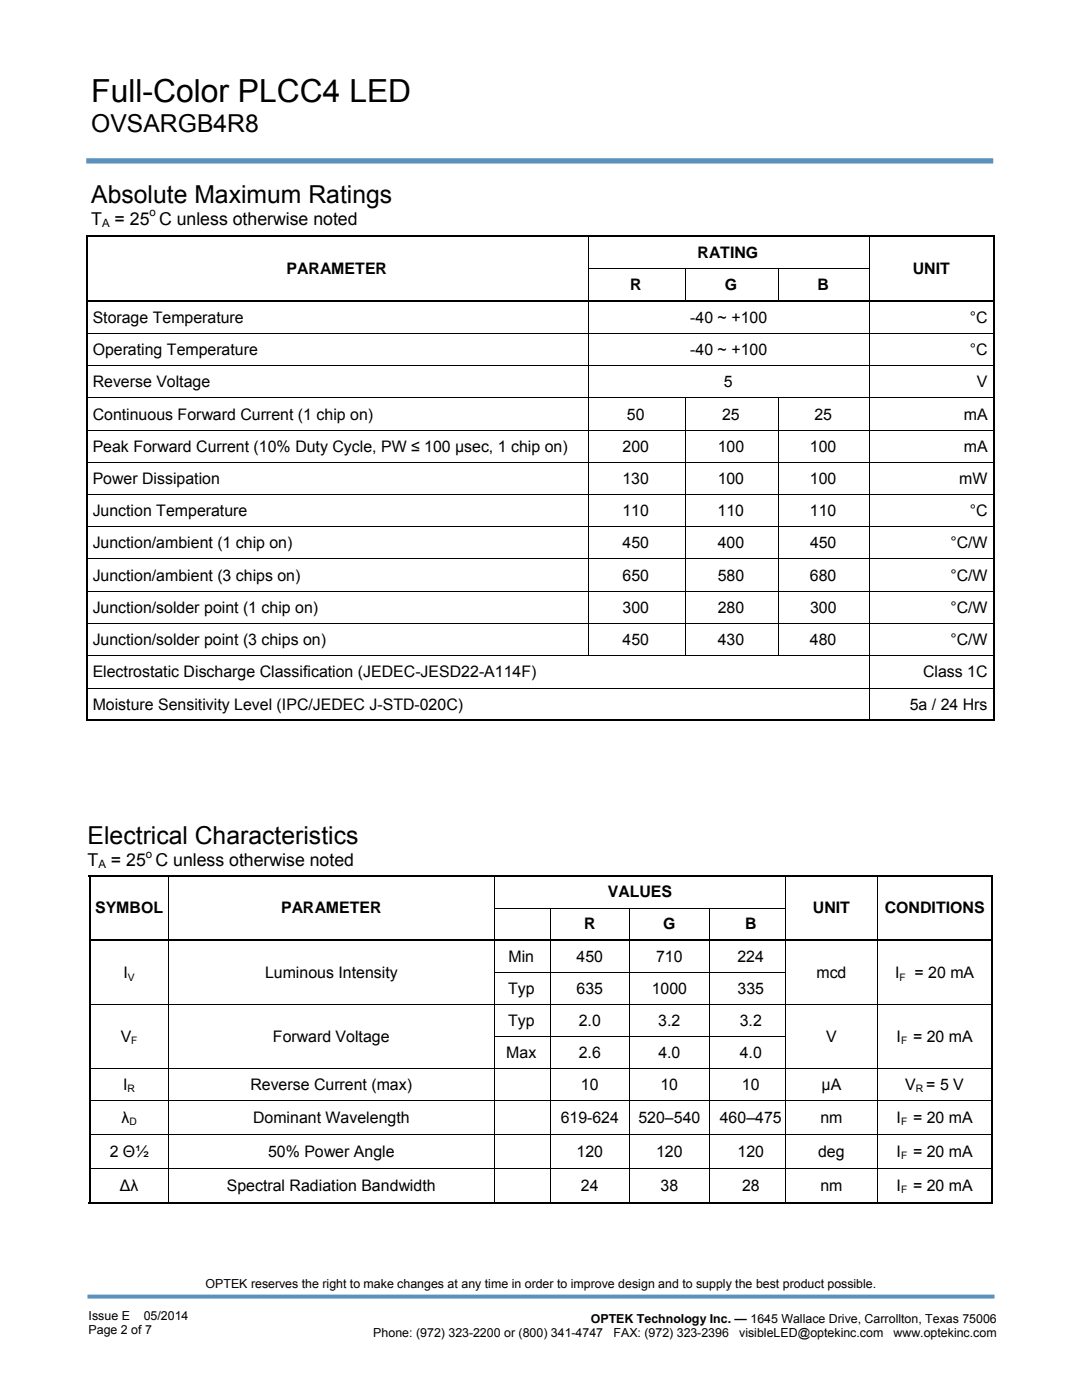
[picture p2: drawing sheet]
<svg xmlns="http://www.w3.org/2000/svg" width="216mm" height="279mm" viewBox="0 0 216 279" stroke-linecap="round" stroke-linejoin="round" font-family="sans-serif">
<defs><g id="words">
<text font-size="6.3" x="18.2" y="20.4">Full-Color PLCC4 LED</text>
<g font-size="4.9">
<text x="18.2" y="26.3">OVSARGB4R8</text>
<text x="18.2" y="40.5">Absolute Maximum Ratings</text>
<text x="17.5" y="168.5">Electrical Characteristics</text>
</g>
<g font-size="3.5">
<text x="18.2" y="44.8">T</text>
<text x="22.9" y="44.8">= 25 C unless otherwise noted</text>
<text x="17.5" y="172.8">T</text>
<text x="22.1" y="172.8">= 25 C unless otherwise noted</text>
</g>
<g font-size="3.2">
<text x="139.2" y="51.4">RATING</text>
<text x="57.1" y="54.6">PARAMETER</text>
<text x="125.7" y="57.8">R</text>
<text x="144.6" y="57.8">G</text>
<text x="163.1" y="57.8">B</text>
<text x="182.1" y="54.6">UNIT</text>
<text x="18.5" y="64.4">Storage Temperature</text>
<text x="137.7" y="64.4">-40 ~ +100</text>
<text x="193.5" y="64.4">°C</text>
<text x="18.5" y="70.9">Operating Temperature</text>
<text x="137.7" y="70.9">-40 ~ +100</text>
<text x="193.5" y="70.9">°C</text>
<text x="18.5" y="77.3">Reverse Voltage</text>
<text x="144.4" y="77.3">5</text>
<text x="194.9" y="77.3">V</text>
<text x="18.5" y="83.7">Continuous Forward Current (1 chip on)</text>
<text x="125.1" y="83.7">50</text>
<text x="144.1" y="83.7">25</text>
<text x="162.5" y="83.7">25</text>
<text x="192.3" y="83.7">mA</text>
<text x="18.5" y="90.2">Peak Forward Current (10% Duty Cycle, PW ≤ 100 μsec, 1 chip on)</text>
<text x="124.2" y="90.2">200</text>
<text x="143.2" y="90.2">100</text>
<text x="161.6" y="90.2">100</text>
<text x="192.3" y="90.2">mA</text>
<text x="18.5" y="96.6">Power Dissipation</text>
<text x="124.2" y="96.6">130</text>
<text x="143.2" y="96.6">100</text>
<text x="161.6" y="96.6">100</text>
<text x="191.4" y="96.6">mW</text>
<text x="18.5" y="103">Junction Temperature</text>
<text x="124.2" y="103">110</text>
<text x="143.2" y="103">110</text>
<text x="161.6" y="103">110</text>
<text x="193.5" y="103">°C</text>
<text x="18.5" y="109.4">Junction/ambient (1 chip on)</text>
<text x="124.2" y="109.4">450</text>
<text x="143.2" y="109.4">400</text>
<text x="161.6" y="109.4">450</text>
<text x="189.6" y="109.4">°C/W</text>
<text x="18.5" y="115.9">Junction/ambient (3 chips on)</text>
<text x="124.2" y="115.9">650</text>
<text x="143.2" y="115.9">580</text>
<text x="161.6" y="115.9">680</text>
<text x="189.6" y="115.9">°C/W</text>
<text x="18.5" y="122.3">Junction/solder point (1 chip on)</text>
<text x="124.2" y="122.3">300</text>
<text x="143.2" y="122.3">280</text>
<text x="161.6" y="122.3">300</text>
<text x="189.6" y="122.3">°C/W</text>
<text x="18.5" y="128.7">Junction/solder point (3 chips on)</text>
<text x="124.2" y="128.7">450</text>
<text x="143.2" y="128.7">430</text>
<text x="161.6" y="128.7">480</text>
<text x="189.6" y="128.7">°C/W</text>
<text x="18.5" y="135.2">Electrostatic Discharge Classification (JEDEC-JESD22-A114F)</text>
<text x="184.2" y="135.2">Class 1C</text>
<text x="18.5" y="141.6">Moisture Sensitivity Level (IPC/JEDEC J-STD-020C)</text>
<text x="181.5" y="141.6">5a / 24 Hrs</text>
<text x="121.3" y="179.1">VALUES</text>
<text x="19" y="182.3">SYMBOL</text>
<text x="56.1" y="182.3">PARAMETER</text>
<text x="116.6" y="185.5">R</text>
<text x="132.3" y="185.5">G</text>
<text x="148.7" y="185.5">B</text>
<text x="162.2" y="182.3">UNIT</text>
<text x="176.5" y="182.3">CONDITIONS</text>
<text x="24.6" y="195.2">I</text>
<text x="52.9" y="195.2">Luminous Intensity</text>
<text x="101.5" y="192">Min</text>
<text x="115.1" y="192">450</text>
<text x="130.9" y="192">710</text>
<text x="147.2" y="192">224</text>
<text x="162.9" y="195.2">mcd</text>
<text x="178.6" y="195.2">I</text>
<text x="182.5" y="195.2">= 20 mA</text>
<text x="101.4" y="198.4">Typ</text>
<text x="115.1" y="198.4">635</text>
<text x="130" y="198.4">1000</text>
<text x="147.2" y="198.4">335</text>
<text x="24.1" y="208">V</text>
<text x="54.5" y="208">Forward Voltage</text>
<text x="101.4" y="204.8">Typ</text>
<text x="115.5" y="204.8">2.0</text>
<text x="131.4" y="204.8">3.2</text>
<text x="147.6" y="204.8">3.2</text>
<text x="164.8" y="208">V</text>
<text x="178.9" y="208">I</text>
<text x="182.2" y="208">= 20 mA</text>
<text x="101" y="211.1">Max</text>
<text x="115.5" y="211.1">2.6</text>
<text x="131.4" y="211.1">4.0</text>
<text x="147.6" y="211.1">4.0</text>
<text x="24.6" y="217.5">I</text>
<text x="50" y="217.5">Reverse Current (max)</text>
<text x="115.9" y="217.5">10</text>
<text x="131.8" y="217.5">10</text>
<text x="148" y="217.5">10</text>
<text x="163.9" y="217.5">µA</text>
<text x="180.6" y="217.5">V = 5 V</text>
<text x="24.2" y="224.1">λ</text>
<text x="50.5" y="224.1">Dominant Wavelength</text>
<text x="111.9" y="224.1">619-624</text>
<text x="127.4" y="224.1">520–540</text>
<text x="143.6" y="224.1">460–475</text>
<text x="163.7" y="224.1">nm</text>
<text x="178.9" y="224.1">I</text>
<text x="182.2" y="224.1">= 20 mA</text>
<text x="21.9" y="230.9">2 Θ½</text>
<text x="53.5" y="230.9">50% Power Angle</text>
<text x="115.1" y="230.9">120</text>
<text x="130.9" y="230.9">120</text>
<text x="147.2" y="230.9">120</text>
<text x="163.3" y="230.9">deg</text>
<text x="178.9" y="230.9">I</text>
<text x="182.2" y="230.9">= 20 mA</text>
<text x="23.9" y="237.6">∆λ</text>
<text x="45.3" y="237.6">Spectral Radiation Bandwidth</text>
<text x="115.9" y="237.6">24</text>
<text x="131.8" y="237.6">38</text>
<text x="148.1" y="237.6">28</text>
<text x="163.7" y="237.6">nm</text>
<text x="178.9" y="237.6">I</text>
<text x="182.2" y="237.6">= 20 mA</text>
</g>
<g font-size="2.5">
<text x="41" y="257.1">OPTEK reserves the right to make changes at any time in order to improve design and to supply the best product possible.</text>
<text x="17.7" y="263.4">Issue E</text>
<text x="28.7" y="263.4">05/2014</text>
<text x="117.9" y="264">OPTEK Technology Inc. — 1645 Wallace Drive, Carrollton, Texas 75006</text>
<text x="17.7" y="266.2">Page 2 of 7</text>
<text x="74.5" y="266.8">Phone: (972) 323-2200 or (800) 341-4747</text>
<text x="122.4" y="266.8">FAX: (972) 323-2396</text>
<text x="147.5" y="266.8">visibleLED@optekinc.com</text>
<text x="178.3" y="266.8">www.optekinc.com</text>
</g>
<g font-size="2.3">
<text x="20.4" y="45.3">A</text>
<text x="29.8" y="43.2">o</text>
<text x="19.6" y="173.3">A</text>
<text x="29.1" y="171.2">o</text>
</g>
<g font-size="2.1">
<text x="25.5" y="195.7">V</text>
<text x="179.5" y="195.7">F</text>
<text x="26.2" y="208.4">F</text>
<text x="179.8" y="208.4">F</text>
<text x="25.5" y="218">R</text>
<text x="182.8" y="218">R</text>
<text x="25.8" y="224.5">D</text>
<text x="179.8" y="224.5">F</text>
<text x="179.8" y="231.3">F</text>
<text x="179.8" y="238.1">F</text>
</g>
</g></defs>
<path d="M17.5 258.8h180.9" fill="none" stroke="#5c91bc" stroke-width=".79" stroke-linecap="butt"/>
<path d="M17.2 32.1h181" fill="none" stroke="#5c91bc" stroke-width="1.1" stroke-linecap="butt"/>
<path d="M17.1 47h181.3M17.3 46.9v96.7M17.5 60h180.6M198.3 46.9v96.7M17.1 143.8h181.3M17.7 174.8h180.5M17.9 174.6v65.2M198 174.6v65.2M18.1 187.7h179.7M17.7 240h180.5" fill="none" stroke="#000" stroke-width=".36"/>
<g fill="none" stroke="#000" stroke-width=".2">
<path d="M117.3 53.5h56.3M117.4 47.2v83.5M136.7 53.6v6.2M155.4 53.6v6.2M173.5 47.2v96.4M17.5 66.6h180.6M17.5 73h180.6M17.5 79.4h180.6M136.7 79.5v51.2M155.4 79.5v51.2M17.5 85.8h180.6M17.5 92.3h180.6"/>
<path d="M17.5 98.7h180.6M17.5 105.1h180.6M17.5 111.5h180.6M17.5 118h180.6M17.5 124.4h180.6M17.5 130.8h180.6M17.5 137.3h180.6M33.6 174.9v64.9M98.7 174.9v64.9M156.7 174.9v64.9M175.1 174.9v64.9M98.6 181.2h58.2"/>
<path d="M98.6 194.1h58.2M109.8 181.3v58.5M125.7 181.3v58.5M141.6 181.3v58.5M18.1 200.5h179.7M18.1 213.2h179.7M18.1 219.6h179.7M98.6 206.9h58.2M18.1 226.4h179.7M18.1 233.1h179.7"/>
</g>
<use href="#words"/>
</svg>
